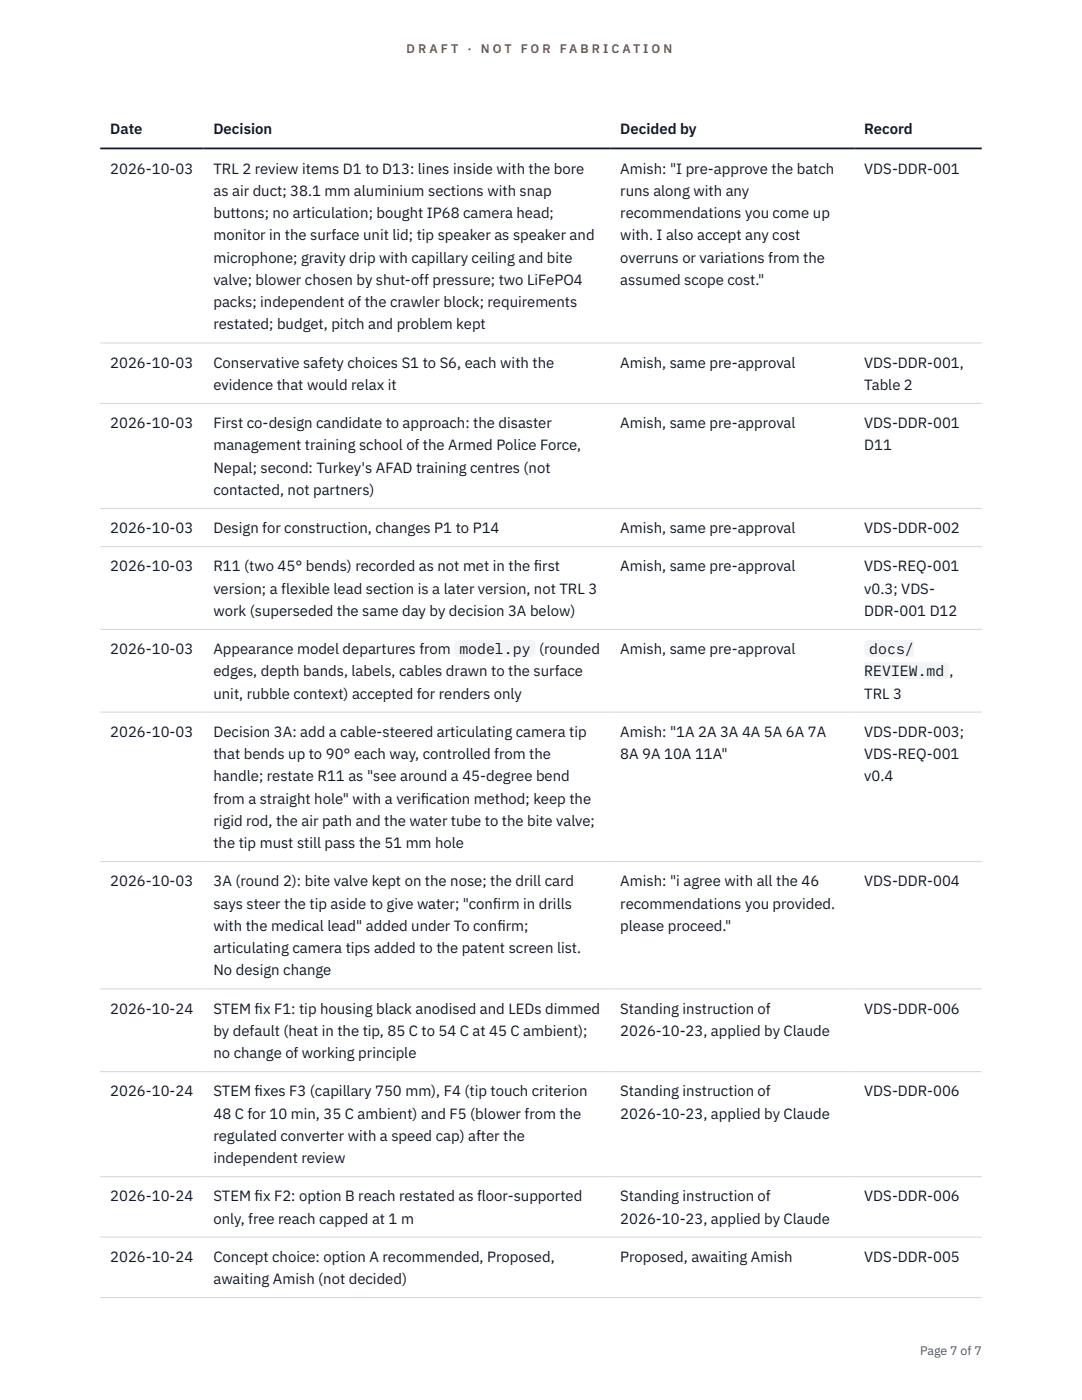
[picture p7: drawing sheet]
<svg xmlns="http://www.w3.org/2000/svg" width="216mm" height="279mm" viewBox="0 0 216 279" stroke-linecap="round" stroke-linejoin="round" font-family="sans-serif">
<defs><g id="words">
<g font-size="3" fill="#111827">
<text x="22" y="26.8">Date</text>
<text x="42.6" y="26.8">Decision</text>
<text x="123.8" y="26.8">Decided by</text>
<text x="172.5" y="26.8">Record</text>
<text x="22" y="34.6">2026-10-03</text>
<text x="42.6" y="34.6">TRL 2 review items D1 to D13: lines inside with the bore</text>
<text x="123.8" y="34.6">Amish: &quot;I pre-approve the batch</text>
<text x="172.5" y="34.6">VDS-DDR-001</text>
<text x="42.6" y="39.1">as air duct; 38.1 mm aluminium sections with snap</text>
<text x="123.8" y="39.1">runs along with any</text>
<text x="42.6" y="43.5">buttons; no articulation; bought IP68 camera head;</text>
<text x="42.6" y="48">monitor in the surface unit lid; tip speaker as speaker and</text>
<text x="123.8" y="43.5">recommendations you come up</text>
<text x="123.8" y="48">with. I also accept any cost</text>
<text x="42.6" y="52.4">microphone; gravity drip with capillary ceiling and bite</text>
<text x="123.8" y="52.4">overruns or variations from the</text>
<text x="42.6" y="56.9">valve; blower chosen by shut-off pressure; two LiFePO4</text>
<text x="123.8" y="56.9">assumed scope cost.&quot;</text>
<text x="42.6" y="61.3">packs; independent of the crawler block; requirements</text>
<text x="42.6" y="65.7">restated; budget, pitch and problem kept</text>
<text x="22" y="73.4">2026-10-03</text>
<text x="42.6" y="73.4">Conservative safety choices S1 to S6, each with the</text>
<text x="42.6" y="77.8">evidence that would relax it</text>
<text x="123.8" y="73.4">Amish, same pre-approval</text>
<text x="172.5" y="73.4">VDS-DDR-001,</text>
<text x="172.5" y="77.8">Table 2</text>
<text x="22" y="85.4">2026-10-03</text>
<text x="42.6" y="85.4">First co-design candidate to approach: the disaster</text>
<text x="42.6" y="89.9">management training school of the Armed Police Force,</text>
<text x="123.8" y="85.4">Amish, same pre-approval</text>
<text x="172.5" y="85.4">VDS-DDR-001</text>
<text x="172.5" y="89.9">D11</text>
<text x="42.6" y="94.3">Nepal; second: Turkey's AFAD training centres (not</text>
<text x="42.6" y="98.8">contacted, not partners)</text>
<text x="22" y="106.4">2026-10-03</text>
<text x="42.6" y="106.4">Design for construction, changes P1 to P14</text>
<text x="123.8" y="106.4">Amish, same pre-approval</text>
<text x="172.5" y="106.4">VDS-DDR-002</text>
<text x="22" y="114">2026-10-03</text>
<text x="42.6" y="114">R11 (two 45° bends) recorded as not met in the f</text>
<text x="42.6" y="118.5">version; a flexible lead section is a later version, not TRL 3</text>
<text x="106.5" y="114">irst</text>
<text x="123.8" y="114">Amish, same pre-approval</text>
<text x="172.5" y="114">VDS-REQ-001</text>
<text x="172.5" y="118.5">v0.3; VDS-</text>
<text x="42.6" y="122.9">work (superseded the same day by decision 3A below)</text>
<text x="172.5" y="122.9">DDR-001 D12</text>
<text x="22" y="130.5">2026-10-03</text>
<text x="42.6" y="130.5">Appearance model departures from</text>
<text x="91.7" y="130.5">model.py</text>
<text x="107.6" y="130.5">(rounded</text>
<text x="123.8" y="130.5">Amish, same pre-approval</text>
<text x="173.5" y="130.5">docs/</text>
<text x="42.6" y="135">edges, depth bands, labels, cables drawn to the surface</text>
<text x="172.5" y="135">REVIEW.md ,</text>
<text x="42.6" y="139.4">unit, rubble context) accepted for renders only</text>
<text x="172.5" y="139.4">TRL 3</text>
<text x="22" y="147">2026-10-03</text>
<text x="42.6" y="147">Decision 3A: add a cable-steered articulating camera tip</text>
<text x="123.8" y="147">Amish: &quot;1A 2A 3A 4A 5A 6A 7A</text>
<text x="172.5" y="147">VDS-DDR-003;</text>
<text x="42.6" y="151.5">that bends up to 90° each way, controlled from the</text>
<text x="42.6" y="155.9">handle; restate R11 as &quot;see around a 45-degree bend</text>
<text x="123.8" y="151.5">8A 9A 10A 11A&quot;</text>
<text x="172.5" y="151.5">VDS-REQ-001</text>
<text x="172.5" y="155.9">v0.4</text>
<text x="42.6" y="160.4">from a straight hole&quot; with a verif</text>
<text x="84" y="160.4">ication method; keep the</text>
<text x="42.6" y="164.8">rigid rod, the air path and the water tube to the bite valve;</text>
<text x="42.6" y="169.3">the tip must still pass the 51 mm hole</text>
<text x="22" y="176.9">2026-10-03</text>
<text x="42.6" y="176.9">3A (round 2): bite valve kept on the nose; the drill card</text>
<text x="123.8" y="176.9">Amish: &quot;i agree with all the 46</text>
<text x="172.5" y="176.9">VDS-DDR-004</text>
<text x="42.6" y="181.3">says steer the tip aside to give water; &quot;conf</text>
<text x="42.6" y="185.8">with the medical lead&quot; added under To conf</text>
<text x="98.4" y="181.3">irm in drills</text>
<text x="99.2" y="185.8">irm;</text>
<text x="123.8" y="181.3">recommendations you provided.</text>
<text x="123.8" y="185.8">please proceed.&quot;</text>
<text x="42.6" y="190.2">articulating camera tips added to the patent screen list.</text>
<text x="42.6" y="194.7">No design change</text>
<text x="22" y="202.3">2026-10-24</text>
<text x="42.6" y="202.3">STEM f</text>
<text x="50.8" y="202.3">ix F1: tip housing black anodised and LEDs dimmed</text>
<text x="123.8" y="202.3">Standing instruction of</text>
<text x="172.5" y="202.3">VDS-DDR-006</text>
<text x="42.6" y="206.7">by default (heat in the tip, 85 C to 54 C at 45 C ambient);</text>
<text x="123.8" y="206.7">2026-10-23, applied by Claude</text>
<text x="42.6" y="211.2">no change of working principle</text>
<text x="22" y="218.8">2026-10-24</text>
<text x="42.6" y="218.8">STEM f</text>
<text x="50.8" y="218.8">ixes F3 (capillary 750 mm), F4 (tip touch criterion</text>
<text x="123.8" y="218.8">Standing instruction of</text>
<text x="172.5" y="218.8">VDS-DDR-006</text>
<text x="42.6" y="223.2">48 C for 10 min, 35 C ambient) and F5 (blower from the</text>
<text x="42.6" y="227.7">regulated converter with a speed cap) after the</text>
<text x="123.8" y="223.2">2026-10-23, applied by Claude</text>
<text x="42.6" y="232.1">independent review</text>
<text x="22" y="239.8">2026-10-24</text>
<text x="42.6" y="239.8">STEM f</text>
<text x="50.8" y="239.8">ix F2: option B reach restated as floor-supported</text>
<text x="123.8" y="239.8">Standing instruction of</text>
<text x="172.5" y="239.8">VDS-DDR-006</text>
<text x="42.6" y="244.2">only, free reach capped at 1 m</text>
<text x="123.8" y="244.2">2026-10-23, applied by Claude</text>
<text x="22" y="251.8">2026-10-24</text>
<text x="42.6" y="251.8">Concept choice: option A recommended, Proposed,</text>
<text x="123.8" y="251.8">Proposed, awaiting Amish</text>
<text x="172.5" y="251.8">VDS-DDR-005</text>
<text x="42.6" y="256.3">awaiting Amish (not decided)</text>
</g>
<g font-size="2.5" fill="#b45309">
<text x="81.1" y="10.5">D R A F T</text>
<text x="93.3" y="10.5">·</text>
<text x="95.9" y="10.5">N O T</text>
<text x="103.9" y="10.5">F O R</text>
<text x="111.7" y="10.5">F A B R I C A T I O N</text>
</g>
<text font-size="2.5" fill="#4b5563" x="183.6" y="270.3">Page 7 of 7</text>
</g></defs>
<path d="M20 68.4h175.9M20 80.5h175.9M20 101.5h175.9M20 109.1h175.9M20 125.6h175.9M20 142.1h175.9M20 172h175.9M20 197.4h175.9M20 213.9h175.9M20 234.8h175.9M20 246.9h175.9M20 259h175.9" fill="none" stroke="#d1d5db" stroke-width=".2"/>
<path d="M20 29.6h175.9" fill="none" stroke="#111827" stroke-width=".35"/>
<g fill="#f3f4f6">
<path d="M90.7 127.7h16.2v3.4h-16.2z"/>
<path d="M172.5 127.7h9.8v3.4h-9.8z"/>
<path d="M172.5 132.2h17v3.3h-17z"/>
</g>
<use href="#words"/>
</svg>
